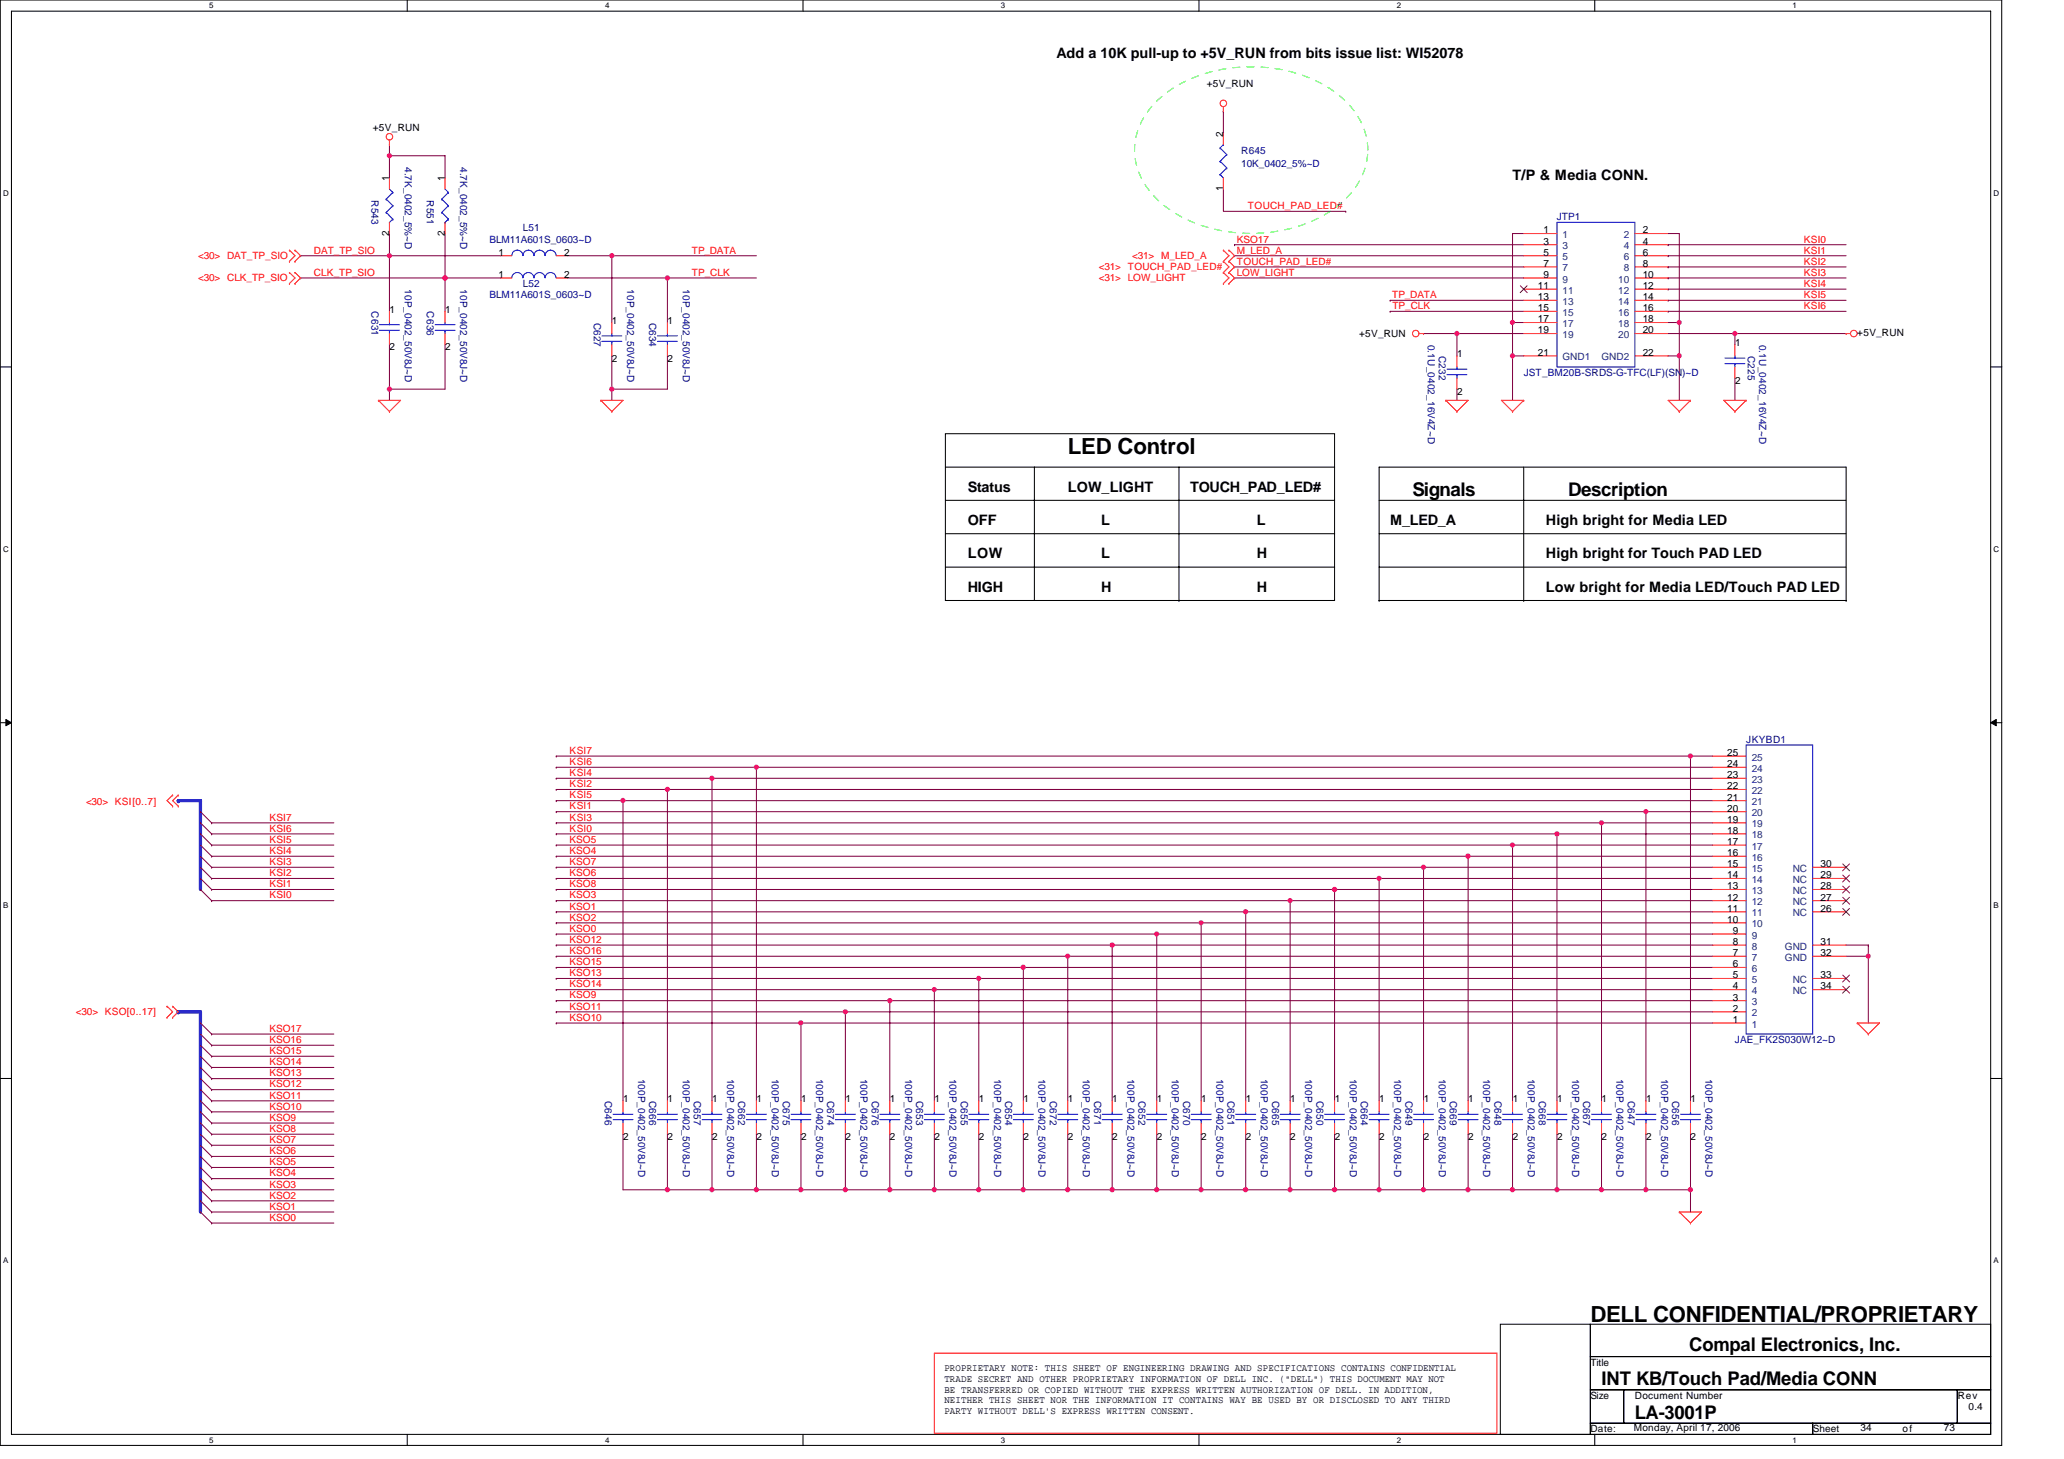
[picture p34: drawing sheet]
<svg xmlns="http://www.w3.org/2000/svg" width="297mm" height="210mm" viewBox="0 0 297 210" stroke-linecap="round" stroke-linejoin="round" font-family="sans-serif">
<defs><g id="words">
<g font-size="3.2">
<text x="153.7" y="65.4">LED Control</text>
<text x="228.9" y="190.2">DELL CONFIDENTIAL/PROPRIETARY</text>
</g>
<g font-size="2.7">
<text x="203.3" y="71.3">Signals</text>
<text x="225.7" y="71.3">Description</text>
<text x="243.1" y="194.4">Compal Electronics, Inc.</text>
<text x="230.5" y="199.3">INT KB/Touch Pad/Media CONN</text>
<text x="235.3" y="204.2">LA-3001P</text>
</g>
<g font-size="2.1">
<text x="152.1" y="8.3">Add a 10K pull-up to +5V_RUN from bits issue list: WI52078</text>
<text x="217.7" y="25.9">T/P &amp; Media CONN.</text>
<text x="139.3" y="70.7">Status</text>
<text x="153.7" y="70.7">LOW_LIGHT</text>
<text x="171.3" y="70.7">TOUCH_PAD_LED#</text>
<text x="139.3" y="75.5">OFF</text>
<text x="158.5" y="75.5">L</text>
<text x="180.9" y="75.5">L</text>
<text x="200.1" y="75.5">M_LED_A</text>
<text x="222.5" y="75.5">High bright for Media LED</text>
<text x="139.3" y="80.3">LOW</text>
<text x="158.5" y="80.3">L</text>
<text x="180.9" y="80.3">H</text>
<text x="222.5" y="80.3">High bright for Touch PAD LED</text>
<text x="139.3" y="85.2">HIGH</text>
<text x="158.5" y="85.2">H</text>
<text x="180.9" y="85.2">H</text>
<text x="222.5" y="85.2">Low bright for Media LED/Touch PAD LED</text>
</g>
<g font-size="1.4">
<text x="173.7" y="12.5">+5V_RUN</text>
<text x="53.7" y="18.9">+5V_RUN</text>
<text x="176" y="19.7" transform="rotate(-90 176 19.7)">2</text>
<text x="56" y="26.1" transform="rotate(-90 56 26.1)">1</text>
<text x="64" y="26.1" transform="rotate(-90 64 26.1)">1</text>
<text x="176" y="27.5" transform="rotate(-90 176 27.5)">1</text>
<text x="56" y="33.9" transform="rotate(-90 56 33.9)">2</text>
<text x="64" y="33.9" transform="rotate(-90 64 33.9)">2</text>
<text x="222.1" y="33.6">1</text>
<text x="222.1" y="35.2">3</text>
<text x="236.4" y="33.6">2</text>
<text x="236.4" y="35.2">4</text>
<text x="71.7" y="36.8">1</text>
<text x="71.7" y="40">1</text>
<text x="81.2" y="36.8">2</text>
<text x="81.2" y="40">2</text>
<text x="221.3" y="41.6">11</text>
<text x="222.1" y="36.8">5</text>
<text x="222.1" y="38.4">7</text>
<text x="222.1" y="40">9</text>
<text x="236.4" y="36.8">6</text>
<text x="236.4" y="38.4">8</text>
<text x="236.4" y="40">10</text>
<text x="236.4" y="41.6">12</text>
<text x="56.1" y="45">1</text>
<text x="64.1" y="45">1</text>
<text x="88.1" y="46.6">1</text>
<text x="96.1" y="46.6">1</text>
<text x="221.3" y="43.2">13</text>
<text x="221.3" y="44.8">15</text>
<text x="221.3" y="46.4">17</text>
<text x="221.3" y="48">19</text>
<text x="236.4" y="43.2">14</text>
<text x="236.4" y="44.8">16</text>
<text x="236.4" y="46.4">18</text>
<text x="236.4" y="48">20</text>
<text x="56.1" y="50.4">2</text>
<text x="64.1" y="50.4">2</text>
<text x="88.1" y="52">2</text>
<text x="96.1" y="52">2</text>
<text x="195.6" y="48.5">+5V_RUN</text>
<text x="209.7" y="51.4">1</text>
<text x="221.3" y="51.2">21</text>
<text x="236.4" y="51.2">22</text>
<text x="249.7" y="49.8">1</text>
<text x="267.3" y="48.3">+5V_RUN</text>
<text x="209.7" y="56.8">2</text>
<text x="249.7" y="55.2">2</text>
<text x="248.6" y="112">23</text>
<text x="248.6" y="108.8">25</text>
<text x="248.6" y="113.6">22</text>
<text x="248.6" y="110.4">24</text>
<text x="248.6" y="118.4">19</text>
<text x="248.6" y="115.2">21</text>
<text x="248.6" y="120">18</text>
<text x="248.6" y="116.8">20</text>
<text x="248.6" y="124.8">15</text>
<text x="248.6" y="121.6">17</text>
<text x="248.6" y="123.2">16</text>
<text x="262" y="124.8">30</text>
<text x="248.6" y="131.2">11</text>
<text x="248.6" y="128">13</text>
<text x="248.6" y="129.6">12</text>
<text x="248.6" y="126.4">14</text>
<text x="262" y="129.6">27</text>
<text x="262" y="126.4">29</text>
<text x="262" y="131.2">26</text>
<text x="262" y="128">28</text>
<text x="248.6" y="132.8">10</text>
<text x="249.4" y="137.6">7</text>
<text x="249.4" y="134.4">9</text>
<text x="249.4" y="136">8</text>
<text x="262" y="136">31</text>
<text x="262" y="137.6">32</text>
<text x="249.4" y="144">3</text>
<text x="249.4" y="140.8">5</text>
<text x="249.4" y="142.4">4</text>
<text x="249.4" y="139.2">6</text>
<text x="262" y="140.8">33</text>
<text x="262" y="142.4">34</text>
<text x="249.4" y="147.2">1</text>
<text x="249.4" y="145.6">2</text>
<text x="89.7" y="158.6">1</text>
<text x="96.1" y="158.6">1</text>
<text x="102.5" y="158.6">1</text>
<text x="108.9" y="158.6">1</text>
<text x="115.3" y="158.6">1</text>
<text x="121.7" y="158.6">1</text>
<text x="128.1" y="158.6">1</text>
<text x="134.5" y="158.6">1</text>
<text x="140.9" y="158.6">1</text>
<text x="147.3" y="158.6">1</text>
<text x="153.7" y="158.6">1</text>
<text x="160.1" y="158.6">1</text>
<text x="166.5" y="158.6">1</text>
<text x="172.9" y="158.6">1</text>
<text x="179.3" y="158.6">1</text>
<text x="185.7" y="158.6">1</text>
<text x="192.1" y="158.6">1</text>
<text x="198.5" y="158.6">1</text>
<text x="204.9" y="158.6">1</text>
<text x="211.3" y="158.6">1</text>
<text x="217.7" y="158.6">1</text>
<text x="224.1" y="158.6">1</text>
<text x="230.5" y="158.6">1</text>
<text x="236.9" y="158.6">1</text>
<text x="243.3" y="158.6">1</text>
<text x="89.7" y="164">2</text>
<text x="96.1" y="164">2</text>
<text x="102.5" y="164">2</text>
<text x="108.9" y="164">2</text>
<text x="115.3" y="164">2</text>
<text x="121.7" y="164">2</text>
<text x="128.1" y="164">2</text>
<text x="134.5" y="164">2</text>
<text x="140.9" y="164">2</text>
<text x="147.3" y="164">2</text>
<text x="153.7" y="164">2</text>
<text x="160.1" y="164">2</text>
<text x="166.5" y="164">2</text>
<text x="172.9" y="164">2</text>
<text x="179.3" y="164">2</text>
<text x="185.7" y="164">2</text>
<text x="192.1" y="164">2</text>
<text x="198.5" y="164">2</text>
<text x="204.9" y="164">2</text>
<text x="211.3" y="164">2</text>
<text x="217.7" y="164">2</text>
<text x="224.1" y="164">2</text>
<text x="230.5" y="164">2</text>
<text x="236.9" y="164">2</text>
<text x="243.3" y="164">2</text>
<text x="135.9" y="197.3">PROPRIETARY NOTE: THIS SHEET OF ENGINEERING DRAWING AND SPECIFICATIONS CONTAINS CONFIDENTIAL</text>
<text x="228.9" y="196.5">Title</text>
<text x="135.9" y="198.9">TRADE SECRET AND OTHER PROPRIETARY INFORMATION OF DELL INC. (&quot;DELL&quot;) THIS DOCUMENT MAY NOT</text>
<text x="135.9" y="200.4">BE TRANSFERRED OR COPIED WITHOUT THE EXPRESS WRITTEN AUTHORIZATION OF DELL. IN ADDITION,</text>
<text x="135.9" y="202">NEITHER THIS SHEET NOR THE INFORMATION IT CONTAINS WAY BE USED BY OR DISCLOSED TO ANY THIRD</text>
<text x="135.9" y="203.5">PARTY WITHOUT DELL'S EXPRESS WRITTEN CONSENT.</text>
<text x="228.9" y="201.3">Size</text>
<text x="235.3" y="201.3">Document Number</text>
<text x="281.7" y="201.3">Rev</text>
<text x="283.3" y="202.9">0.4</text>
<text x="228.9" y="206.1">Date:</text>
<text x="235.1" y="206">Monday, April 17, 2006</text>
<text x="260.9" y="206.1">Sheet</text>
<text x="267.8" y="206">34</text>
<text x="273.8" y="206.1">of</text>
<text x="279.8" y="206">73</text>
</g>
<g font-size="1.4" fill="#000080">
<text x="178.6" y="22.1">R645</text>
<text x="53.4" y="28.8" transform="rotate(90 53.4 28.8)">R543</text>
<text x="58.2" y="24" transform="rotate(90 58.2 24)">4.7K_0402_5%~D</text>
<text x="61.4" y="28.8" transform="rotate(90 61.4 28.8)">R551</text>
<text x="66.2" y="24" transform="rotate(90 66.2 24)">4.7K_0402_5%~D</text>
<text x="178.6" y="24">10K_0402_5%~D</text>
<text x="70.5" y="34.9">BLM11A601S_0603~D</text>
<text x="75.3" y="33.3">L51</text>
<text x="224.1" y="31.7">JTP1</text>
<text x="58.2" y="41.6" transform="rotate(90 58.2 41.6)">10P_0402_50V8J~D</text>
<text x="66.2" y="41.6" transform="rotate(90 66.2 41.6)">10P_0402_50V8J~D</text>
<text x="75.3" y="41.3">L52</text>
<text x="90.3" y="41.6" transform="rotate(90 90.3 41.6)">10P_0402_50V8J~D</text>
<text x="98.3" y="41.6" transform="rotate(90 98.3 41.6)">10P_0402_50V8J~D</text>
<text x="53.4" y="44.8" transform="rotate(90 53.4 44.8)">C631</text>
<text x="61.4" y="44.8" transform="rotate(90 61.4 44.8)">C636</text>
<text x="70.5" y="42.9">BLM11A601S_0603~D</text>
<text x="85.4" y="46.4" transform="rotate(90 85.4 46.4)">C627</text>
<text x="93.4" y="46.4" transform="rotate(90 93.4 46.4)">C634</text>
<text x="205.5" y="49.6" transform="rotate(90 205.5 49.6)">0.1U_0402_16V4Z~D</text>
<text x="207.1" y="51.2" transform="rotate(90 207.1 51.2)">C232</text>
<text x="251.5" y="51.2" transform="rotate(90 251.5 51.2)">C225</text>
<text x="253.1" y="49.6" transform="rotate(90 253.1 49.6)">0.1U_0402_16V4Z~D</text>
<text x="219.3" y="54.1">JST_BM20B-SRDS-G-TFC(LF)(SN)~D</text>
<text x="251.3" y="106.9">JKYBD1</text>
<text x="91.8" y="155.2" transform="rotate(90 91.8 155.2)">100P_0402_50V8J~D</text>
<text x="98.3" y="155.2" transform="rotate(90 98.3 155.2)">100P_0402_50V8J~D</text>
<text x="104.6" y="155.2" transform="rotate(90 104.6 155.2)">100P_0402_50V8J~D</text>
<text x="111.1" y="155.2" transform="rotate(90 111.1 155.2)">100P_0402_50V8J~D</text>
<text x="117.5" y="155.2" transform="rotate(90 117.5 155.2)">100P_0402_50V8J~D</text>
<text x="123.8" y="155.2" transform="rotate(90 123.8 155.2)">100P_0402_50V8J~D</text>
<text x="130.3" y="155.2" transform="rotate(90 130.3 155.2)">100P_0402_50V8J~D</text>
<text x="136.6" y="155.2" transform="rotate(90 136.6 155.2)">100P_0402_50V8J~D</text>
<text x="143.1" y="155.2" transform="rotate(90 143.1 155.2)">100P_0402_50V8J~D</text>
<text x="149.5" y="155.2" transform="rotate(90 149.5 155.2)">100P_0402_50V8J~D</text>
<text x="155.8" y="155.2" transform="rotate(90 155.8 155.2)">100P_0402_50V8J~D</text>
<text x="162.3" y="155.2" transform="rotate(90 162.3 155.2)">100P_0402_50V8J~D</text>
<text x="168.7" y="155.2" transform="rotate(90 168.7 155.2)">100P_0402_50V8J~D</text>
<text x="175.1" y="155.2" transform="rotate(90 175.1 155.2)">100P_0402_50V8J~D</text>
<text x="181.5" y="155.2" transform="rotate(90 181.5 155.2)">100P_0402_50V8J~D</text>
<text x="187.9" y="155.2" transform="rotate(90 187.9 155.2)">100P_0402_50V8J~D</text>
<text x="194.3" y="155.2" transform="rotate(90 194.3 155.2)">100P_0402_50V8J~D</text>
<text x="200.7" y="155.2" transform="rotate(90 200.7 155.2)">100P_0402_50V8J~D</text>
<text x="207.1" y="155.2" transform="rotate(90 207.1 155.2)">100P_0402_50V8J~D</text>
<text x="213.5" y="155.2" transform="rotate(90 213.5 155.2)">100P_0402_50V8J~D</text>
<text x="219.9" y="155.2" transform="rotate(90 219.9 155.2)">100P_0402_50V8J~D</text>
<text x="226.3" y="155.2" transform="rotate(90 226.3 155.2)">100P_0402_50V8J~D</text>
<text x="232.7" y="155.2" transform="rotate(90 232.7 155.2)">100P_0402_50V8J~D</text>
<text x="239.1" y="155.2" transform="rotate(90 239.1 155.2)">100P_0402_50V8J~D</text>
<text x="245.5" y="155.2" transform="rotate(90 245.5 155.2)">100P_0402_50V8J~D</text>
<text x="249.7" y="150.1">JAE_FK2S030W12~D</text>
<text x="87.1" y="158.4" transform="rotate(90 87.1 158.4)">C646</text>
<text x="93.4" y="158.4" transform="rotate(90 93.4 158.4)">C666</text>
<text x="99.8" y="158.4" transform="rotate(90 99.8 158.4)">C657</text>
<text x="106.3" y="158.4" transform="rotate(90 106.3 158.4)">C662</text>
<text x="112.6" y="158.4" transform="rotate(90 112.6 158.4)">C675</text>
<text x="119.1" y="158.4" transform="rotate(90 119.1 158.4)">C674</text>
<text x="125.5" y="158.4" transform="rotate(90 125.5 158.4)">C676</text>
<text x="131.8" y="158.4" transform="rotate(90 131.8 158.4)">C653</text>
<text x="138.3" y="158.4" transform="rotate(90 138.3 158.4)">C655</text>
<text x="144.6" y="158.4" transform="rotate(90 144.6 158.4)">C654</text>
<text x="151.1" y="158.4" transform="rotate(90 151.1 158.4)">C672</text>
<text x="157.5" y="158.4" transform="rotate(90 157.5 158.4)">C671</text>
<text x="163.8" y="158.4" transform="rotate(90 163.8 158.4)">C652</text>
<text x="170.3" y="158.4" transform="rotate(90 170.3 158.4)">C670</text>
<text x="176.7" y="158.4" transform="rotate(90 176.7 158.4)">C651</text>
<text x="183.1" y="158.4" transform="rotate(90 183.1 158.4)">C665</text>
<text x="189.5" y="158.4" transform="rotate(90 189.5 158.4)">C650</text>
<text x="195.9" y="158.4" transform="rotate(90 195.9 158.4)">C664</text>
<text x="202.3" y="158.4" transform="rotate(90 202.3 158.4)">C649</text>
<text x="208.7" y="158.4" transform="rotate(90 208.7 158.4)">C669</text>
<text x="215.1" y="158.4" transform="rotate(90 215.1 158.4)">C648</text>
<text x="221.5" y="158.4" transform="rotate(90 221.5 158.4)">C668</text>
<text x="227.9" y="158.4" transform="rotate(90 227.9 158.4)">C667</text>
<text x="234.3" y="158.4" transform="rotate(90 234.3 158.4)">C647</text>
<text x="240.7" y="158.4" transform="rotate(90 240.7 158.4)">C656</text>
</g>
<g font-size="1.4" fill="#f00">
<text x="178" y="34.9">KSO17</text>
<text x="179.6" y="30.1">TOUCH_PAD_LED#</text>
<text x="259.6" y="34.9">KSI0</text>
<text x="28.5" y="37.3">&lt;30&gt; DAT_TP_SIO</text>
<text x="28.5" y="40.5">&lt;30&gt; CLK_TP_SIO</text>
<text x="45.2" y="39.7">CLK_TP_SIO</text>
<text x="45.2" y="36.5">DAT_TP_SIO</text>
<text x="99.6" y="36.5">TP_DATA</text>
<text x="99.6" y="39.7">TP_CLK</text>
<text x="158.2" y="38.9">&lt;31&gt; TOUCH_PAD_LED#</text>
<text x="158.2" y="40.5">&lt;31&gt; LOW_LIGHT</text>
<text x="162.9" y="37.3">&lt;31&gt; M_LED_A</text>
<text x="178" y="36.5">M_LED_A</text>
<text x="178" y="38.1">TOUCH_PAD_LED#</text>
<text x="178" y="39.7">LOW_LIGHT</text>
<text x="259.6" y="39.7">KSI3</text>
<text x="259.6" y="41.3">KSI4</text>
<text x="259.6" y="36.5">KSI1</text>
<text x="259.6" y="38.1">KSI2</text>
<text x="200.4" y="42.9">TP_DATA</text>
<text x="200.4" y="44.5">TP_CLK</text>
<text x="259.6" y="42.9">KSI5</text>
<text x="259.6" y="44.5">KSI6</text>
<text x="82" y="111.7">KSI4</text>
<text x="82" y="110.1">KSI6</text>
<text x="82" y="108.5">KSI7</text>
<text x="82" y="113.3">KSI2</text>
<text x="12.4" y="115.9">&lt;30&gt; KSI[0..7]</text>
<text x="38.8" y="118.1">KSI7</text>
<text x="38.8" y="119.7">KSI6</text>
<text x="82" y="118.1">KSI3</text>
<text x="82" y="116.5">KSI1</text>
<text x="82" y="119.7">KSI0</text>
<text x="82" y="114.9">KSI5</text>
<text x="38.8" y="122.9">KSI4</text>
<text x="38.8" y="121.3">KSI5</text>
<text x="38.8" y="124.5">KSI3</text>
<text x="82" y="124.5">KSO7</text>
<text x="82" y="121.3">KSO5</text>
<text x="82" y="122.9">KSO4</text>
<text x="38.8" y="127.7">KSI1</text>
<text x="38.8" y="129.3">KSI0</text>
<text x="38.8" y="126.1">KSI2</text>
<text x="82" y="130.9">KSO1</text>
<text x="82" y="127.7">KSO8</text>
<text x="82" y="126.1">KSO6</text>
<text x="82" y="129.3">KSO3</text>
<text x="82" y="134.1">KSO0</text>
<text x="82" y="132.5">KSO2</text>
<text x="82" y="135.7">KSO12</text>
<text x="82" y="137.3">KSO16</text>
<text x="82" y="142.1">KSO14</text>
<text x="82" y="140.5">KSO13</text>
<text x="82" y="138.9">KSO15</text>
<text x="82" y="143.7">KSO9</text>
<text x="10.9" y="146.1">&lt;30&gt; KSO[0..17]</text>
<text x="38.8" y="148.5">KSO17</text>
<text x="82" y="146.9">KSO10</text>
<text x="82" y="145.3">KSO11</text>
<text x="38.8" y="153.3">KSO14</text>
<text x="38.8" y="151.7">KSO15</text>
<text x="38.8" y="154.9">KSO13</text>
<text x="38.8" y="150.1">KSO16</text>
<text x="38.8" y="156.5">KSO12</text>
<text x="38.8" y="158.1">KSO11</text>
<text x="38.8" y="159.7">KSO10</text>
<text x="38.8" y="161.3">KSO9</text>
<text x="38.8" y="167.7">KSO5</text>
<text x="38.8" y="164.5">KSO7</text>
<text x="38.8" y="166.1">KSO6</text>
<text x="38.8" y="162.9">KSO8</text>
<text x="38.8" y="169.3">KSO4</text>
<text x="38.8" y="172.5">KSO2</text>
<text x="38.8" y="170.9">KSO3</text>
<text x="38.8" y="175.7">KSO0</text>
<text x="38.8" y="174.1">KSO1</text>
</g>
<g font-size="1.4" fill="#004080">
<text x="224.9" y="34.3">1</text>
<text x="224.9" y="35.9">3</text>
<text x="233.7" y="34.3">2</text>
<text x="233.7" y="35.9">4</text>
<text x="224.9" y="37.5">5</text>
<text x="224.9" y="39.1">7</text>
<text x="224.9" y="40.7">9</text>
<text x="232.9" y="40.7">10</text>
<text x="233.7" y="37.5">6</text>
<text x="233.7" y="39.1">8</text>
<text x="224.9" y="42.3">11</text>
<text x="224.9" y="43.9">13</text>
<text x="224.9" y="45.5">15</text>
<text x="224.9" y="47.1">17</text>
<text x="232.9" y="42.3">12</text>
<text x="232.9" y="43.9">14</text>
<text x="232.9" y="45.5">16</text>
<text x="232.9" y="47.1">18</text>
<text x="224.9" y="48.7">19</text>
<text x="224.9" y="51.9">GND1</text>
<text x="230.5" y="51.9">GND2</text>
<text x="232.9" y="48.7">20</text>
<text x="252.1" y="112.7">23</text>
<text x="252.1" y="109.5">25</text>
<text x="252.1" y="111.1">24</text>
<text x="252.1" y="119.1">19</text>
<text x="252.1" y="115.9">21</text>
<text x="252.1" y="117.5">20</text>
<text x="252.1" y="114.3">22</text>
<text x="252.1" y="125.5">15</text>
<text x="252.1" y="122.3">17</text>
<text x="252.1" y="123.9">16</text>
<text x="252.1" y="120.7">18</text>
<text x="258" y="125.5">NC</text>
<text x="252.1" y="131.9">11</text>
<text x="252.1" y="128.7">13</text>
<text x="252.1" y="130.3">12</text>
<text x="252.1" y="127.1">14</text>
<text x="258" y="130.3">NC</text>
<text x="258" y="127.1">NC</text>
<text x="258" y="131.9">NC</text>
<text x="258" y="128.7">NC</text>
<text x="252.1" y="135.1">9</text>
<text x="252.1" y="136.7">8</text>
<text x="252.1" y="133.5">10</text>
<text x="256.9" y="136.7">GND</text>
<text x="252.1" y="141.5">5</text>
<text x="252.1" y="138.3">7</text>
<text x="252.1" y="143.1">4</text>
<text x="252.1" y="139.9">6</text>
<text x="256.9" y="138.3">GND</text>
<text x="258" y="141.5">NC</text>
<text x="258" y="143.1">NC</text>
<text x="252.1" y="147.9">1</text>
<text x="252.1" y="144.7">3</text>
<text x="252.1" y="146.3">2</text>
</g>
<g font-size="1.1">
<text x="30.1" y="1.2">5</text>
<text x="87.1" y="1.2">4</text>
<text x="144" y="1.2">3</text>
<text x="201" y="1.2">2</text>
<text x="258" y="1.2">1</text>
<text x=".4" y="28.2">D</text>
<text x="286.9" y="28.2">D</text>
<text x=".4" y="79.4">C</text>
<text x="286.9" y="79.4">C</text>
<text x=".4" y="130.6">B</text>
<text x="286.9" y="130.6">B</text>
<text x=".4" y="181.8">A</text>
<text x="286.9" y="181.8">A</text>
<text x="30.1" y="207.6">5</text>
<text x="87.1" y="207.6">4</text>
<text x="144" y="207.6">3</text>
<text x="201" y="207.6">2</text>
<text x="258" y="207.6">1</text>
</g>
</g></defs>
<path d="M0 0h288.1v208h-288.1zM1.6 1.6h284.9v204.8h-284.9z" fill="none" stroke="#000" stroke-width=".15"/>
<g fill="#fff">
<path d="M30.1 .2h.6v1.2h-.6z"/>
<path d="M30.1 206.6h.6v1.3h-.6z"/>
</g>
<path d="M58.6 0v1.6M58.6 206.4v1.6" fill="none" stroke="#000" stroke-width=".15"/>
<g fill="#fff">
<path d="M87.1 .2h.6v1.2h-.6z"/>
<path d="M87.1 206.6h.6v1.3h-.6z"/>
</g>
<path d="M115.6 0v1.6M115.6 206.4v1.6" fill="none" stroke="#000" stroke-width=".15"/>
<g fill="#fff">
<path d="M144 .2h.6v1.2h-.6z"/>
<path d="M144 206.6h.6v1.3h-.6z"/>
</g>
<path d="M172.5 0v1.6M172.5 206.4v1.6" fill="none" stroke="#000" stroke-width=".15"/>
<g fill="#fff">
<path d="M201 .2h.6v1.2h-.6z"/>
<path d="M201 206.6h.6v1.3h-.6z"/>
</g>
<path d="M229.5 0v1.6M229.5 206.4v1.6" fill="none" stroke="#000" stroke-width=".15"/>
<g fill="#fff">
<path d="M258 .2h.6v1.2h-.6z"/>
<path d="M258 206.6h.6v1.3h-.6z"/>
<path d="M.4 27.2h.8v1.3h-.8z"/>
<path d="M286.9 27.2h.8v1.3h-.8z"/>
<path d="M.4 78.4h.8v1.3h-.8z"/>
<path d="M286.9 78.4h.8v1.3h-.8z"/>
</g>
<path d="M0 52.8h1.6M286.5 52.8h1.6" fill="none" stroke="#000" stroke-width=".15"/>
<g fill="#fff">
<path d="M.4 129.6h.8v1.3h-.8z"/>
<path d="M286.9 129.6h.7v1.3h-.7z"/>
</g>
<path d="M0 104h1.6M286.5 104h1.6" fill="none" stroke="#000" stroke-width=".15"/>
<path d="M.8 103.5l.8 .5-.8 .5zM286.5 104l.8-.5v1z" fill="#000" stroke="#000" stroke-width=".14"/>
<g fill="#fff">
<path d="M.4 180.8h.8v1.3h-.8z"/>
<path d="M286.9 180.8h.7v1.3h-.7z"/>
</g>
<g fill="none" stroke="#000" stroke-width=".15">
<path d="M136.1 62.4h56v24h-56zM136.1 72h56M136.1 76.8h56M136.1 67.2h56M148.9 67.2v19.2M169.7 67.2v19.2M198.5 72h67.2M198.5 76.8h67.2M219.3 67.2v19.2M136.1 81.6h56M169.7 86.4h.1M198.5 81.6h67.2"/>
<path d="M198.5 86.4h67.2M198.5 86.4v-19.2h67.2v19.2M198.5 86.4h.1M219.3 86.4h.1M265.7 86.4h.1M0 155.2h1.6M286.5 155.2h1.6M215.9 190.6h13v15.8h-13zM228.9 190.6h57.6v4.6h-57.6zM228.9 195.2h57.6v4.8h-57.6zM228.9 204.8h32v1.6h-32zM228.9 200h4.8v4.8h-4.8z"/>
<path d="M233.7 200h48v4.8h-48zM260.9 204.8h25.6v1.6h-25.6zM281.7 200h4.8v4.8h-4.8z"/>
</g>
<g fill="none" stroke="#800040" stroke-width=".15">
<path d="M176.1 16h.1M176.1 16v3.2M43.3 36.8h.1M43.3 36.8h12.7M56 20.8v1.6M56 36.8v8M56 22.4v3.2M56 22.4h8v3.2M56 33.6v3.2M56 36.8h16M64 33.6v6.4M81.7 36.8h6.4v9.6"/>
<path d="M88.1 36.8h.1M88.1 36.8h20.8M176.1 27.2v3.2h17.6M177.7 35.2h.1M177.7 36.8h.1M177.7 38.4h.1M177.7 36.8h41.6M177.7 35.2h41.6M177.7 38.4h41.6M193.7 30.4h.1M219.3 33.6h-1.6v12.8M240.1 33.6h1.6v12.8"/>
<path d="M240.1 35.2h.1M240.1 36.8h.1M240.1 38.4h.1M240.1 36.8h25.6M240.1 35.2h25.6M240.1 38.4h25.6M43.3 40h.1M43.3 40h20.7M56 49.6v6.4M56 56v1.6M64 40v4.8M64 40h8"/>
<path d="M64 49.6v6.4h-8M81.7 40h14.4M88.1 51.2v4.8M88.1 56v1.6M96.1 51.2v4.8h-8M96.1 40v6.4M96.1 40h.1M96.1 40h12.8M177.7 40h.1M177.7 40h41.6M200.1 44.8h.1M200.1 43.2h.1"/>
<path d="M200.1 44.8h19.2M200.1 43.2h19.2M204.9 48h4.8M209.7 48h9.6M209.7 48v3.2M209.7 56v1.6M217.7 46.4h1.6M217.7 46.4v4.8M219.3 51.2h-1.6v6.4M240.1 48h9.6v1.6M240.1 40h.1M240.1 41.6h.1"/>
<path d="M240.1 43.2h.1M240.1 44.8h.1M240.1 46.4h1.6M240.1 40h25.6M240.1 44.8h25.6M240.1 43.2h25.6M240.1 41.6h25.6M241.7 51.2v6.4M241.7 46.4v4.8h-1.6M249.7 54.4v3.2M249.7 48h16M28.8 118.4h.1"/>
<path d="M28.8 116.8h.1M28.8 118.4l1.7 1.6M28.8 116.8l1.7 1.6M30.5 118.4h.1M30.5 118.4h17.5M80 112h.1M80 110.4h.1M80 118.4h.1M80 108.8h.1M80 116.8h.1M80 115.2h.1M80 113.6h.1"/>
<path d="M80 118.4h150.5M80 112h22.5M80 110.4h28.9M80 108.8h163.3M80 116.8h156.9M80 115.2h9.7M80 113.6h16.1M89.7 115.2h156.8M89.7 115.2v43.2M96.1 113.6h150.4M96.1 113.6v44.8M102.5 112v46.4"/>
<path d="M102.5 112h144M108.9 110.4v48M108.9 110.4h137.6M230.5 118.4v40M230.5 118.4h16M236.9 116.8v41.6M236.9 116.8h9.6M243.3 108.8v49.6M243.3 108.8h3.2M28.8 120h.1M28.8 126.4h.1M28.8 128h.1"/>
<path d="M28.8 121.6h.1M28.8 124.8h.1M28.8 123.2h.1M28.8 120l1.7 1.6M28.8 126.4l1.7 1.6M28.8 128l1.7 1.6M28.8 121.6l1.7 1.6M28.8 124.8l1.7 1.6M28.8 123.2l1.7 1.6M30.5 123.2h.1M30.5 128h.1M30.5 120h.1"/>
<path d="M30.5 121.6h.1M30.5 129.6h.1M30.5 126.4h.1M30.5 124.8h.1M30.5 123.2h17.5M30.5 128h17.5M30.5 120h17.5M30.5 121.6h17.5M30.5 129.6h17.5M30.5 126.4h17.5M30.5 124.8h17.5M80 131.2h.1"/>
<path d="M80 124.8h.1M80 134.4h.1M80 128h.1M80 132.8h.1M80 126.4h.1M80 129.6h105.7v28.8M80 129.6h.1M80 121.6h.1M80 120h.1M80 123.2h.1M80 136h.1M80 139.2h.1"/>
<path d="M80 137.6h.1M80 123.2h131.3M80 128h112.1M80 120h144.1M80 121.6h137.7M80 126.4h118.5M80 124.8h124.9M80 131.2h99.3M80 134.4h86.5M80 132.8h92.9M80 136h80.1M80 139.2h67.3"/>
<path d="M80 137.6h73.7M147.3 139.2h99.2M147.3 139.2v19.2M153.7 137.6h92.8M153.7 137.6v20.8M160.1 136h86.4M160.1 136v22.4M166.5 134.4v24M166.5 134.4h80M172.9 132.8v25.6M172.9 132.8h73.6M179.3 131.2v27.2"/>
<path d="M179.3 131.2h67.2M185.7 129.6h60.8M192.1 128v30.4M192.1 128h54.4M198.5 126.4v32M198.5 126.4h48M204.9 124.8v33.6M204.9 124.8h41.6M211.3 123.2v35.2M211.3 123.2h35.2M217.7 121.6v36.8M217.7 121.6h28.8"/>
<path d="M224.1 120v38.4M224.1 120h22.4M265.7 136h3.2M265.7 137.6h3.2M268.9 136h.1M268.9 137.6v9.6M268.9 136v1.6M28.8 148.8h.1M28.8 155.2h.1M28.8 158.4h.1M28.8 147.2h.1M28.8 156.8h.1"/>
<path d="M28.8 152h.1M28.8 150.4h.1M28.8 153.6h.1M28.8 148.8l1.7 1.6M28.8 155.2l1.7 1.6M28.8 158.4l1.7 1.6M28.8 147.2l1.7 1.6M28.8 156.8l1.7 1.6M28.8 152l1.7 1.6M28.8 150.4l1.7 1.6M28.8 153.6l1.7 1.6M30.5 153.6h.1"/>
<path d="M30.5 156.8h.1M30.5 152h.1M30.5 158.4h.1M30.5 155.2h.1M30.5 150.4h.1M30.5 148.8h.1M30.5 153.6h17.5M30.5 156.8h17.5M30.5 152h17.5M30.5 158.4h17.5M30.5 155.2h17.5M30.5 150.4h17.5"/>
<path d="M30.5 148.8h17.5M80 147.2h.1M80 142.4h.1M80 140.8h.1M80 144h.1M80 145.6h.1M80 147.2h35.3M80 142.4h54.5M80 140.8h60.9M80 144h48.1M80 145.6h41.7M115.3 147.2h131.2"/>
<path d="M115.3 147.2v11.2M121.7 145.6h124.8M121.7 145.6v12.8M128.1 144h118.4M128.1 144v14.4M134.5 142.4h112M134.5 142.4v16M140.9 140.8h105.6M140.9 140.8v17.6M28.8 172.8h.1M28.8 168h.1M28.8 171.2h.1"/>
<path d="M28.8 166.4h.1M28.8 169.6h.1M28.8 161.6h.1M28.8 163.2h.1M28.8 164.8h.1M28.8 174.4h.1M28.8 160h.1M28.8 172.8l1.7 1.6M28.8 168l1.7 1.6M28.8 171.2l1.7 1.6M28.8 166.4l1.7 1.6M28.8 169.6l1.7 1.6"/>
<path d="M28.8 161.6l1.7 1.6M28.8 163.2l1.7 1.6M28.8 164.8l1.7 1.6M28.8 174.4l1.7 1.6M28.8 160l1.7 1.6M30.5 169.6h.1M30.5 168h.1M30.5 172.8h.1M30.5 164.8h.1M30.5 166.4h.1M30.5 160h.1M30.5 176h.1"/>
<path d="M30.5 163.2h.1M30.5 171.2h.1M30.5 161.6h.1M30.5 174.4h.1M30.5 169.6h17.5M30.5 168h17.5M30.5 172.8h17.5M30.5 164.8h17.5M30.5 166.4h17.5M30.5 160h17.5M30.5 176h17.5M30.5 163.2h17.5"/>
<path d="M30.5 171.2h17.5M30.5 161.6h17.5M30.5 174.4h17.5M89.7 163.2v8h6.4M96.1 171.2h6.4M96.1 163.2v8M102.5 171.2h6.4M102.5 163.2v8M108.9 171.2h6.4M108.9 163.2v8M115.3 171.2h6.4M115.3 163.2v8"/>
<path d="M121.7 171.2h6.4M121.7 163.2v8M128.1 163.2v8M128.1 171.2h6.4M134.5 163.2v8M134.5 171.2h6.4M140.9 163.2v8M140.9 171.2h6.4M147.3 171.2h6.4M147.3 163.2v8M153.7 171.2h6.4M153.7 163.2v8"/>
<path d="M160.1 171.2h6.4M160.1 163.2v8M166.5 163.2v8M166.5 171.2h6.4M172.9 171.2h6.4M172.9 163.2v8M179.3 171.2h6.4M179.3 163.2v8M185.7 163.2v8h6.4M192.1 171.2h6.4M192.1 163.2v8M198.5 171.2h6.4"/>
<path d="M198.5 163.2v8M204.9 171.2h6.4M204.9 163.2v8M211.3 163.2v8M211.3 171.2h6.4M217.7 163.2v8M217.7 171.2h6.4M224.1 171.2h6.4M224.1 163.2v8M230.5 171.2h6.4M230.5 163.2v8M236.9 171.2h6.4"/>
<path d="M236.9 163.2v8M243.3 171.2v3.2M243.3 163.2v8"/>
</g>
<path d="M25.7 115.2h.1M25.7 115.2h3.1M28.8 115.2h.1M28.8 115.2v12.8M25.7 145.6h.1M25.7 145.6h3.1v28.8" fill="none" stroke="#00f" stroke-width=".47"/>
<g fill="none" stroke="#f00" stroke-width=".15">
<path d="M176.1 16h.1M176.1 15.4v.6M176.1 19.2v1.6M41.7 37.6h.1M41.7 36h.1M41.7 39.2h.1M41.7 36l.8 .8-.8 .8M41.7 39.2l.8 .8-.8 .8M42.5 36h.1M42.5 37.6h.1M42.5 39.2h.1M42.5 36l.8 .8-.8 .8"/>
<path d="M42.5 39.2l.8 .8-.8 .8M56 20.8h.1M56 20.2v.6M56 25.6v1.6M56 32v1.6M64 25.6v1.6M64 32v1.6M72 36.8h1.7M80 36.8h1.7M176.1 37.6h.1M176.1 36h.1M176.1 39.2h.1"/>
<path d="M176.1 25.6v1.6M176.1 36l.8 .8-.8 .8M176.1 37.6l.8 .8-.8 .8M176.1 39.2l.8 .8-.8 .8M176.9 36h.1M176.9 37.6h.1M176.9 39.2h.1M176.9 36l.8 .8-.8 .8M176.9 37.6l.8 .8-.8 .8M176.9 39.2l.8 .8-.8 .8M219.3 33.6h4.8M219.3 35.2h4.8"/>
<path d="M219.3 36.8h4.8M219.3 38.4h4.8M235.3 33.6h4.8M235.3 35.2h4.8M235.3 36.8h4.8M235.3 38.4h4.8M41.7 40.8h.1M42.5 40.8h.1M54.5 57.6h3.2l-1.7 1.6M54.5 57.6h.1M54.5 57.6l1.5 1.6M56 59.2h.1"/>
<path d="M56 44.8v1.6M56 48v1.6M64 44.8v1.6M64 48v1.6M72 40h1.7M80 40h1.7M86.5 57.6h3.2l-1.6 1.6M86.5 57.6h.1M86.5 57.6l1.6 1.6M88.1 59.2h.1M88.1 46.4v1.6M88.1 49.6v1.6"/>
<path d="M96.1 46.4v1.6M96.1 49.6v1.6M176.1 40.8h.1M176.9 40.8h.1M204.2 48h.7M204.9 48h.1M208.1 57.6h3.2l-1.6 1.6M208.1 57.6h.1M208.1 57.6l1.6 1.6M209.7 59.2h.1M209.7 51.2v1.6M209.7 54.4v1.6"/>
<path d="M217.7 59.2h.1M219.3 57.6h-3.2l1.6 1.6M219.3 57.6h.1M219.3 48h4.8M219.3 57.6l-1.6 1.6M219.3 40h4.8M219.3 41.6h4.8M219.3 43.2h4.8M219.3 44.8h4.8M219.3 46.4h4.8M219.3 51.2h4.8M235.3 48h4.8"/>
<path d="M235.3 40h4.8M235.3 41.6h4.8M235.3 43.2h4.8M235.3 44.8h4.8M235.3 46.4h4.8M235.3 51.2h4.8M241.7 59.2h.1M243.3 57.6h-3.2l1.6 1.6M243.3 57.6h.1M243.3 57.6l-1.6 1.6M249.7 59.2h.1M249.7 49.6v1.6"/>
<path d="M249.7 52.8v1.6M251.3 57.6h-3.2l1.6 1.6M251.3 57.6h.1M251.3 57.6l-1.6 1.6M265.7 48h.1M265.7 48h.6M24.8 114.4h.1M24.8 116h.1M24.8 114.4l-.8 .8 .8 .8M25.7 114.4h.1M25.7 116h.1M25.7 114.4l-.9 .8 .9 .8"/>
<path d="M246.5 118.4h4.8M246.5 115.2h4.8M246.5 112h4.8M246.5 108.8h4.8M246.5 116.8h4.8M246.5 113.6h4.8M246.5 110.4h4.8M246.5 137.6h4.8M246.5 131.2h4.8M246.5 134.4h4.8M246.5 128h4.8M246.5 124.8h4.8"/>
<path d="M246.5 121.6h4.8M246.5 129.6h4.8M246.5 126.4h4.8M246.5 139.2h4.8M246.5 136h4.8M246.5 132.8h4.8M246.5 123.2h4.8M246.5 120h4.8M260.9 137.6h4.8M260.9 131.2h4.8M260.9 128h4.8M260.9 124.8h4.8"/>
<path d="M260.9 129.6h4.8M260.9 126.4h4.8M260.9 136h4.8M24 146.4h.1M24 144.8h.1M24 144.8l.8 .8-.8 .8M24.8 144.8h.1M24.8 146.4h.1M24.8 144.8l.9 .8-.9 .8M89.7 158.4v1.6M96.1 158.4v1.6M102.5 158.4v1.6"/>
<path d="M108.9 158.4v1.6M115.3 158.4v1.6M121.7 158.4v1.6M128.1 158.4v1.6M134.5 158.4v1.6M140.9 158.4v1.6M147.3 158.4v1.6M153.7 158.4v1.6M160.1 158.4v1.6M166.5 158.4v1.6M172.9 158.4v1.6M179.3 158.4v1.6"/>
<path d="M185.7 158.4v1.6M192.1 158.4v1.6M198.5 158.4v1.6M204.9 158.4v1.6M211.3 158.4v1.6M217.7 158.4v1.6M224.1 158.4v1.6M230.5 158.4v1.6M236.9 158.4v1.6M243.3 158.4v1.6M246.5 147.2h4.8M246.5 144h4.8"/>
<path d="M246.5 140.8h4.8M246.5 145.6h4.8M246.5 142.4h4.8M260.9 140.8h4.8M260.9 142.4h4.8M267.3 147.2h3.2l-1.6 1.6M267.3 147.2h.1M267.3 147.2l1.6 1.6M268.9 148.8h.1M89.7 161.6v1.6M96.1 161.6v1.6M102.5 161.6v1.6"/>
<path d="M108.9 161.6v1.6M115.3 161.6v1.6M121.7 161.6v1.6M128.1 161.6v1.6M134.5 161.6v1.6M140.9 161.6v1.6M147.3 161.6v1.6M153.7 161.6v1.6M160.1 161.6v1.6M166.5 161.6v1.6M172.9 161.6v1.6M179.3 161.6v1.6"/>
<path d="M185.7 161.6v1.6M192.1 161.6v1.6M198.5 161.6v1.6M204.9 161.6v1.6M211.3 161.6v1.6M217.7 161.6v1.6M224.1 161.6v1.6M230.5 161.6v1.6M236.9 161.6v1.6M241.7 174.4h3.2l-1.6 1.6M241.7 174.4h.1M241.7 174.4l1.6 1.6"/>
<path d="M243.3 176h.1M243.3 161.6v1.6M134.5 194.8h80.9v11.5h-80.9z"/>
<circle cx="56" cy="19.7" r=".47"/>
<circle cx="176.1" cy="14.9" r=".47"/>
<circle cx="203.7" cy="48" r=".47"/>
<circle cx="266.8" cy="48" r=".47"/>
</g>
<path d="M166.1 14.9a19.3 19.3 0 0 1 14-5.3 19.3 19.3 0 0 1 13.9 5.3 9.3 9.3 0 0 1 0 13.4 19.3 19.3 0 0 1-13.9 5.3 19.3 19.3 0 0 1-14-5.3 9.3 9.3 0 0 1 0-13.4z" fill="none" stroke="#0f0" stroke-width=".14" stroke-dasharray="1 1 1 1 1 1 1 1"/>
<g fill="none" stroke="#00f" stroke-width=".15">
<path d="M55.6 28.7h.1M55.6 30.6h.1M55.6 28.7l.9 .9M55.6 30.6l.9 .9M56 32h.1M56 27.2l.5 .5M56.5 27.7h.1M56.5 29.6h.1M56.5 31.5h.1M56.5 27.7l-.9 1M56.5 29.6l-.9 1M56.5 31.5l-.5 .5"/>
<path d="M63.6 28.7h.1M63.6 30.6h.1M63.6 28.7l.9 .9M63.6 30.6l.9 .9M64 32h.1M64 27.2l.5 .5M64.5 27.7h.1M64.5 29.6h.1M64.5 31.5h.1M64.5 27.7l-.9 1M64.5 29.6l-.9 1M64.5 31.5l-.5 .5"/>
<path d="M73.7 36.8a.79 .79 0 0 1 .8-.8 .79 .79 0 0 1 .7 .8M73.7 40a.79 .79 0 0 1 .8-.8 .79 .79 0 0 1 .7 .8M75.3 36.8a.78 .78 0 0 1 .7-.8 .78 .78 0 0 1 .8 .8M75.3 40a.78 .78 0 0 1 .7-.8 .78 .78 0 0 1 .8 .8M76.9 36.8a.79 .79 0 0 1 .7-.8 .79 .79 0 0 1 .8 .8M76.9 40a.79 .79 0 0 1 .7-.8 .79 .79 0 0 1 .8 .8M78.5 36.8a.78 .78 0 0 1 .7-.8 .78 .78 0 0 1 .8 .8M78.5 40a.78 .78 0 0 1 .7-.8 .78 .78 0 0 1 .8 .8M175.6 25.1h.1M175.6 23.2h.1M175.6 21.3h.1M175.6 25.1l.5 .5"/>
<path d="M175.6 23.2l.9 1M175.6 21.3l.9 .9M176.1 20.8h.1M176.1 20.8l-.5 .5M176.5 24.2h.1M176.5 22.2h.1M176.5 24.2l-.9 .9M176.5 22.2l-.9 1M224.1 32h11.2v20.8h-11.2zM54.6 47.5h2.9M54.6 46.7h2.9M56 46.4v.3"/>
<path d="M56 47.5h.1M56 47.5v.5M62.6 47.5h2.9M62.6 46.7h2.9M64 46.4v.3M64 47.5h.1M64 47.5v.5M86.6 49.1h2.9M86.6 48.3h2.9M88.1 48v.3M88.1 49.1h.1M88.1 49.1v.5"/>
<path d="M94.6 49.1h2.9M94.6 48.3h2.9M96.1 48v.3M96.1 49.1h.1M96.1 49.1v.5M208.2 53.9h2.9M208.2 53.1h2.9M209.7 52.8v.3M209.7 53.9h.1M209.7 53.9v.5M248.2 52.3h2.9M248.2 51.5h2.9"/>
<path d="M249.7 51.2v.3M249.7 52.3h.1M249.7 52.3v.5M251.3 107.2h9.6v41.6h-9.6zM88.2 161.1h2.9M88.2 160.4h2.9M89.7 160v.4M89.7 161.1h.1M89.7 161.1v.5M94.6 161.1h2.9M94.6 160.4h2.9M96.1 160v.4"/>
<path d="M96.1 161.1h.1M96.1 161.1v.5M101 161.1h2.9M101 160.4h2.9M102.5 160v.4M102.5 161.1h.1M102.5 161.1v.5M107.4 161.1h2.9M107.4 160.4h2.9M108.9 160v.4M108.9 161.1h.1M108.9 161.1v.5"/>
<path d="M113.8 161.1h2.9M113.8 160.4h2.9M115.3 160v.4M115.3 161.1h.1M115.3 161.1v.5M120.2 161.1h2.9M120.2 160.4h2.9M121.7 160v.4M121.7 161.1h.1M121.7 161.1v.5M126.6 161.1h2.9M126.6 160.4h2.9"/>
<path d="M128.1 160v.4M128.1 161.1h.1M128.1 161.1v.5M133 161.1h2.9M133 160.4h2.9M134.5 160v.4M134.5 161.1h.1M134.5 161.1v.5M139.4 161.1h2.9M139.4 160.4h2.9M140.9 160v.4M140.9 161.1h.1"/>
<path d="M140.9 161.1v.5M145.8 161.1h2.9M145.8 160.4h2.9M147.3 160v.4M147.3 161.1h.1M147.3 161.1v.5M152.2 161.1h2.9M152.2 160.4h2.9M153.7 160v.4M153.7 161.1h.1M153.7 161.1v.5M158.6 161.1h2.9"/>
<path d="M158.6 160.4h2.9M160.1 160v.4M160.1 161.1h.1M160.1 161.1v.5M165 161.1h2.9M165 160.4h2.9M166.5 160v.4M166.5 161.1h.1M166.5 161.1v.5M171.4 161.1h2.9M171.4 160.4h2.9M172.9 160v.4"/>
<path d="M172.9 161.1h.1M172.9 161.1v.5M177.8 161.1h2.9M177.8 160.4h2.9M179.3 160v.4M179.3 161.1h.1M179.3 161.1v.5M184.2 161.1h2.9M184.2 160.4h2.9M185.7 160v.4M185.7 161.1h.1M185.7 161.1v.5"/>
<path d="M190.6 161.1h2.9M190.6 160.4h2.9M192.1 160v.4M192.1 161.1h.1M192.1 161.1v.5M197 161.1h2.9M197 160.4h2.9M198.5 160v.4M198.5 161.1h.1M198.5 161.1v.5M203.4 161.1h2.9M203.4 160.4h2.9"/>
<path d="M204.9 160v.4M204.9 161.1h.1M204.9 161.1v.5M209.8 161.1h2.9M209.8 160.4h2.9M211.3 160v.4M211.3 161.1h.1M211.3 161.1v.5M216.2 161.1h2.9M216.2 160.4h2.9M217.7 160v.4M217.7 161.1h.1"/>
<path d="M217.7 161.1v.5M222.6 161.1h2.9M222.6 160.4h2.9M224.1 160v.4M224.1 161.1h.1M224.1 161.1v.5M229 161.1h2.9M229 160.4h2.9M230.5 160v.4M230.5 161.1h.1M230.5 161.1v.5M235.4 161.1h2.9"/>
<path d="M235.4 160.4h2.9M236.9 160v.4M236.9 161.1h.1M236.9 161.1v.5M241.8 161.1h2.9M241.8 160.4h2.9M243.3 160v.4M243.3 161.1h.1M243.3 161.1v.5"/>
</g>
<g fill="none" stroke="#804000" stroke-width=".14">
<path d="M218.8 41.1l1 1M219.8 41.1l-1 1M265.2 129.1l1 1M265.2 125.9l1 1M265.2 130.7l1 1M265.2 127.5l1 1M265.2 124.3l1 1M266.2 129.1l-1 1M266.2 125.9l-1 1M266.2 130.7l-1 1M266.2 127.5l-1 1M266.2 124.3l-1 1"/>
<path d="M265.2 140.3l1 1M265.2 141.9l1 1M266.2 140.3l-1 1M266.2 141.9l-1 1"/>
</g>
<g fill="#f0f" stroke="#f0f" stroke-width=".15">
<circle cx="56" cy="36.8" r=".31"/>
<circle cx="64" cy="40" r=".32"/>
<circle cx="56" cy="22.4" r=".31"/>
<circle cx="96" cy="40" r=".32"/>
<circle cx="88.1" cy="36.8" r=".31"/>
<circle cx="249.7" cy="48" r=".32"/>
<circle cx="209.7" cy="48" r=".32"/>
<circle cx="241.7" cy="51.2" r=".32"/>
<circle cx="192.1" cy="128" r=".32"/>
<circle cx="198.5" cy="126.4" r=".31"/>
<circle cx="192.1" cy="171.2" r=".32"/>
<circle cx="172.9" cy="132.8" r=".31"/>
<circle cx="179.3" cy="131.2" r=".32"/>
<circle cx="217.7" cy="121.6" r=".31"/>
<circle cx="89.6" cy="115.2" r=".32"/>
<circle cx="224.1" cy="120" r=".32"/>
<circle cx="236.9" cy="116.8" r=".31"/>
<circle cx="211.3" cy="123.2" r=".32"/>
<circle cx="204.9" cy="124.8" r=".31"/>
<circle cx="185.7" cy="129.6" r=".31"/>
<circle cx="166.5" cy="134.4" r=".31"/>
<circle cx="134.5" cy="142.4" r=".31"/>
<circle cx="243.3" cy="108.8" r=".31"/>
<circle cx="115.2" cy="147.2" r=".32"/>
<circle cx="121.6" cy="145.6" r=".31"/>
<circle cx="230.5" cy="118.4" r=".31"/>
<circle cx="108.8" cy="110.4" r=".31"/>
<circle cx="160.1" cy="136" r=".32"/>
<circle cx="102.4" cy="112" r=".32"/>
<circle cx="243.3" cy="171.2" r=".32"/>
<circle cx="147.3" cy="139.2" r=".32"/>
<circle cx="128.1" cy="144" r=".32"/>
<circle cx="140.8" cy="140.8" r=".31"/>
<circle cx="153.7" cy="137.6" r=".31"/>
<circle cx="96.1" cy="113.6" r=".31"/>
<circle cx="224.1" cy="171.2" r=".32"/>
<circle cx="140.8" cy="171.2" r=".32"/>
<circle cx="121.6" cy="171.2" r=".32"/>
<circle cx="166.5" cy="171.2" r=".32"/>
<circle cx="211.3" cy="171.2" r=".32"/>
<circle cx="115.2" cy="171.2" r=".32"/>
<circle cx="147.3" cy="171.2" r=".32"/>
<circle cx="153.6" cy="171.2" r=".32"/>
<circle cx="108.8" cy="171.2" r=".32"/>
<circle cx="236.9" cy="171.2" r=".32"/>
<circle cx="204.8" cy="171.2" r=".32"/>
<circle cx="185.7" cy="171.2" r=".32"/>
<circle cx="102.4" cy="171.2" r=".32"/>
<circle cx="172.8" cy="171.2" r=".32"/>
<circle cx="96" cy="171.2" r=".32"/>
<circle cx="179.3" cy="171.2" r=".32"/>
<circle cx="134.4" cy="171.2" r=".32"/>
<circle cx="217.7" cy="171.2" r=".32"/>
<circle cx="230.5" cy="171.2" r=".32"/>
<circle cx="217.7" cy="46.4" r=".31"/>
<circle cx="217.7" cy="51.2" r=".32"/>
<circle cx="198.5" cy="171.2" r=".32"/>
<circle cx="160.1" cy="171.2" r=".32"/>
<circle cx="128.1" cy="171.2" r=".32"/>
<circle cx="88" cy="56" r=".32"/>
<circle cx="268.9" cy="137.6" r=".31"/>
<circle cx="56" cy="56" r=".32"/>
<circle cx="241.7" cy="46.4" r=".31"/>
</g>
<use href="#words"/>
</svg>
